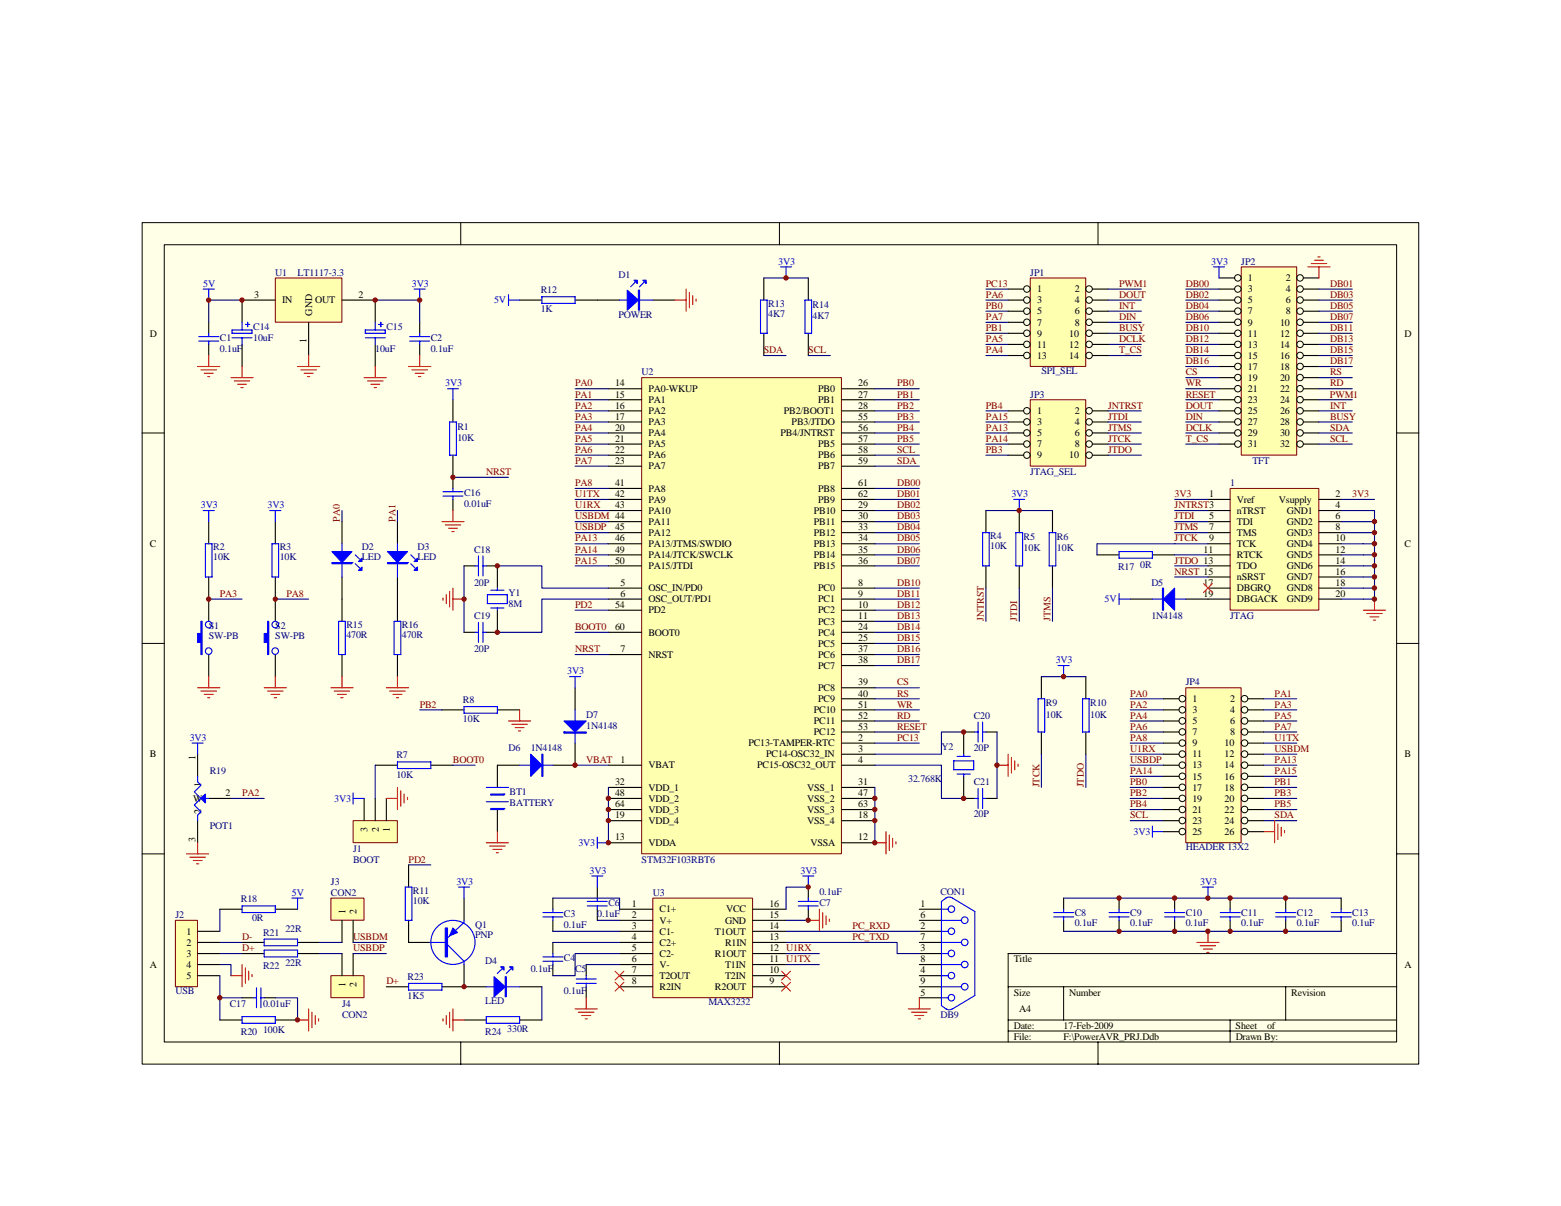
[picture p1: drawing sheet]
<svg xmlns="http://www.w3.org/2000/svg" width="279mm" height="216mm" viewBox="0 0 279 216" stroke-linecap="round" stroke-linejoin="round" font-family="sans-serif">
<defs><g id="words">
<g font-size="1.8" fill="#00f">
<text x="139.3" y="47.4">3V3</text>
<text x="216.8" y="47.4">3V3</text>
<text x="36.4" y="51.3">5V</text>
<text x="73.7" y="51.3">3V3</text>
<text x="88.4" y="54.3">5V</text>
<text x="79.7" y="69.2">3V3</text>
<text x="181" y="89">3V3</text>
<text x="36" y="91">3V3</text>
<text x="47.9" y="91">3V3</text>
<text x="197.7" y="107.8">5V</text>
<text x="189" y="118.7">3V3</text>
<text x="101.5" y="120.7">3V3</text>
<text x="34" y="132.6">3V3</text>
<text x="59.8" y="143.5">3V3</text>
<text x="202.9" y="149.5">3V3</text>
<text x="103.5" y="151.4">3V3</text>
<text x="52.3" y="160.4">5V</text>
<text x="81.7" y="158.4">3V3</text>
<text x="105.5" y="156.4">3V3</text>
<text x="143.3" y="156.4">3V3</text>
<text x="214.8" y="158.4">3V3</text>
</g>
<g font-size="1.8" fill="#000080">
<text x="222.2" y="47.4">JP2</text>
<text x="49.3" y="49.3">U1</text>
<text x="53.3" y="49.3">LT1117-3.3</text>
<text x="96.8" y="52.5">R12</text>
<text x="110.7" y="49.7">D1</text>
<text x="184.4" y="49.3">JP1</text>
<text x="45.3" y="59.1">C14</text>
<text x="69.2" y="59.1">C15</text>
<text x="96.8" y="55.9">1K</text>
<text x="110.7" y="56.9">POWER</text>
<text x="137.5" y="54.9">R13</text>
<text x="137.5" y="56.7">4K7</text>
<text x="145.5" y="55.1">R14</text>
<text x="145.5" y="57.1">4K7</text>
<text x="39.3" y="61">C1</text>
<text x="39.3" y="63">0.1uF</text>
<text x="45.3" y="61">10uF</text>
<text x="67.2" y="63">10uF</text>
<text x="77.1" y="61">C2</text>
<text x="77.1" y="63">0.1uF</text>
<text x="114.9" y="67.2">U2</text>
<text x="184.4" y="71.2">JP3</text>
<text x="186.4" y="67">SPI_SEL</text>
<text x="81.9" y="76.9">R1</text>
<text x="81.9" y="78.9">10K</text>
<text x="224.2" y="83.1">TFT</text>
<text x="83.1" y="88.8">C16</text>
<text x="184.4" y="85">JTAG_SEL</text>
<text x="220.2" y="87">1</text>
<text x="83.1" y="90.8">0.01uF</text>
<text x="38.2" y="98.5">R2</text>
<text x="38.2" y="100.3">10K</text>
<text x="50.1" y="98.5">R3</text>
<text x="50.1" y="100.3">10K</text>
<text x="64.8" y="98.5">D2</text>
<text x="64.8" y="100.3">LED</text>
<text x="74.7" y="98.5">D3</text>
<text x="74.7" y="100.3">LED</text>
<text x="84.9" y="98.9">C18</text>
<text x="177.2" y="96.5">R4</text>
<text x="177.2" y="98.3">10K</text>
<text x="183.2" y="96.7">R5</text>
<text x="183.2" y="98.7">10K</text>
<text x="189.2" y="96.7">R6</text>
<text x="189.2" y="98.7">10K</text>
<text x="204.1" y="101.7">0R</text>
<text x="84.9" y="104.9">20P</text>
<text x="91" y="106.6">Y1</text>
<text x="200.1" y="102.1">R17</text>
<text x="206.1" y="104.9">D5</text>
<text x="37.4" y="112.6">S1</text>
<text x="49.3" y="112.6">S2</text>
<text x="62" y="112.4">R15</text>
<text x="71.9" y="112.4">R16</text>
<text x="84.9" y="110.8">C19</text>
<text x="91" y="108.6">8M</text>
<text x="206.1" y="110.8">1N4148</text>
<text x="220.2" y="110.8">JTAG</text>
<text x="37.4" y="114.4">SW-PB</text>
<text x="49.3" y="114.4">SW-PB</text>
<text x="62" y="114.2">470R</text>
<text x="71.9" y="114.2">470R</text>
<text x="84.9" y="116.8">20P</text>
<text x="82.9" y="125.9">R8</text>
<text x="212.2" y="122.7">JP4</text>
<text x="82.9" y="129.2">10K</text>
<text x="104.9" y="128.5">D7</text>
<text x="104.9" y="130.4">1N4148</text>
<text x="174.3" y="128.7">C20</text>
<text x="187.2" y="126.5">R9</text>
<text x="187.2" y="128.5">10K</text>
<text x="195.1" y="126.5">R10</text>
<text x="195.1" y="128.5">10K</text>
<text x="71" y="135.8">R7</text>
<text x="91" y="134.4">D6</text>
<text x="95" y="134.4">1N4148</text>
<text x="168.5" y="134.2">Y2</text>
<text x="174.3" y="134.4">20P</text>
<text x="37.5" y="138.6">R19</text>
<text x="71" y="139.4">10K</text>
<text x="91.2" y="142.3">BT1</text>
<text x="162.6" y="140">32.768K</text>
<text x="174.3" y="140.5">C21</text>
<text x="37.5" y="148.5">POT1</text>
<text x="91.2" y="144.3">BATTERY</text>
<text x="174.3" y="146.3">20P</text>
<text x="63.2" y="152.4">J1</text>
<text x="63.2" y="154.4">BOOT</text>
<text x="114.9" y="154.4">STM32F103RBT6</text>
<text x="212.2" y="152.3">HEADER 13X2</text>
<text x="43.1" y="161.6">R18</text>
<text x="59.2" y="158.4">J3</text>
<text x="59.2" y="160.4">CON2</text>
<text x="73.9" y="160">R11</text>
<text x="73.9" y="161.8">10K</text>
<text x="116.8" y="160.4">U3</text>
<text x="146.7" y="160.2">0.1uF</text>
<text x="168.3" y="160.2">CON1</text>
<text x="31.4" y="164.3">J2</text>
<text x="45.1" y="164.9">0R</text>
<text x="47.1" y="167.5">R21</text>
<text x="51.1" y="166.9">22R</text>
<text x="85" y="166.1">Q1</text>
<text x="85" y="167.9">PNP</text>
<text x="100.9" y="164.1">C3</text>
<text x="100.9" y="166.1">0.1uF</text>
<text x="106.9" y="164.1">0.1uF</text>
<text x="108.9" y="162.2">C6</text>
<text x="146.7" y="162.2">C7</text>
<text x="192.4" y="163.9">C8</text>
<text x="192.4" y="165.7">0.1uF</text>
<text x="202.3" y="163.9">C9</text>
<text x="202.3" y="165.7">0.1uF</text>
<text x="212.2" y="163.9">C10</text>
<text x="212.2" y="165.7">0.1uF</text>
<text x="222.2" y="163.9">C11</text>
<text x="222.2" y="165.7">0.1uF</text>
<text x="232.1" y="163.9">C12</text>
<text x="232.1" y="165.7">0.1uF</text>
<text x="242" y="163.9">C13</text>
<text x="242" y="165.7">0.1uF</text>
<text x="47.1" y="173.5">R22</text>
<text x="51.1" y="172.9">22R</text>
<text x="86.8" y="172.7">D4</text>
<text x="100.9" y="172.1">C4</text>
<text x="31.4" y="178">USB</text>
<text x="72.9" y="175.4">R23</text>
<text x="72.9" y="178.8">1K5</text>
<text x="86.8" y="179.8">LED</text>
<text x="95" y="174.1">0.1uF</text>
<text x="100.9" y="178">0.1uF</text>
<text x="102.9" y="174.1">C5</text>
<text x="41.1" y="180.2">C17</text>
<text x="43.1" y="185.4">R20</text>
<text x="47.1" y="185">100K</text>
<text x="47.1" y="180.2">0.01uF</text>
<text x="61.2" y="180.2">J4</text>
<text x="61.2" y="182.2">CON2</text>
<text x="86.8" y="185.4">R24</text>
<text x="90.8" y="184.8">330R</text>
<text x="126.8" y="180">MAX3232</text>
<text x="168.3" y="182.2">DB9</text>
</g>
<g font-size="1.8">
<text x="45.5" y="53.3">3</text>
<text x="64.2" y="53.3">2</text>
<text x="185.6" y="52.3">1</text>
<text x="192.4" y="52.3">2</text>
<text x="223.4" y="50.3">1</text>
<text x="223.4" y="52.3">3</text>
<text x="230.1" y="50.3">2</text>
<text x="230.1" y="52.3">4</text>
<text x="50.5" y="54.3">IN</text>
<text x="55.9" y="56.5" transform="rotate(-90 55.9 56.5)">GND</text>
<text x="56.4" y="54.3">OUT</text>
<text x="185.6" y="54.3">3</text>
<text x="185.6" y="56.3">5</text>
<text x="185.6" y="58.3">7</text>
<text x="192.4" y="54.3">4</text>
<text x="192.4" y="56.3">6</text>
<text x="192.4" y="58.3">8</text>
<text x="223.4" y="54.3">5</text>
<text x="223.4" y="56.3">7</text>
<text x="223.4" y="58.3">9</text>
<text x="229.1" y="58.3">10</text>
<text x="230.1" y="54.3">6</text>
<text x="230.1" y="56.3">8</text>
<text x="26.8" y="60.3">D</text>
<text x="54.9" y="61.5" transform="rotate(-90 54.9 61.5)">1</text>
<text x="185.6" y="60.3">9</text>
<text x="185.6" y="62.2">11</text>
<text x="185.6" y="64.2">13</text>
<text x="191.4" y="60.3">10</text>
<text x="191.4" y="62.2">12</text>
<text x="191.4" y="64.2">14</text>
<text x="223.4" y="60.3">11</text>
<text x="223.4" y="62.2">13</text>
<text x="223.4" y="64.2">15</text>
<text x="229.1" y="60.3">12</text>
<text x="229.1" y="62.2">14</text>
<text x="229.1" y="64.2">16</text>
<text x="251.4" y="60.3">D</text>
<text x="110.1" y="69.2">14</text>
<text x="110.1" y="71.2">15</text>
<text x="116.1" y="70.2">PA0-WKUP</text>
<text x="146.5" y="70.2">PB0</text>
<text x="153.6" y="69.2">26</text>
<text x="153.6" y="71.2">27</text>
<text x="223.4" y="66.2">17</text>
<text x="223.4" y="68.2">19</text>
<text x="223.4" y="70.2">21</text>
<text x="229.1" y="66.2">18</text>
<text x="229.1" y="68.2">20</text>
<text x="229.1" y="70.2">22</text>
<text x="110.1" y="73.1">16</text>
<text x="110.1" y="75.1">17</text>
<text x="110.1" y="77.1">20</text>
<text x="116.1" y="72.1">PA1</text>
<text x="116.1" y="74.1">PA2</text>
<text x="116.1" y="76.1">PA3</text>
<text x="140.3" y="74.1">PB2/BOOT1</text>
<text x="141.7" y="76.1">PB3/JTDO</text>
<text x="146.5" y="72.1">PB1</text>
<text x="153.6" y="73.1">28</text>
<text x="153.6" y="75.1">55</text>
<text x="153.6" y="77.1">56</text>
<text x="185.6" y="74.1">1</text>
<text x="185.6" y="76.1">3</text>
<text x="192.4" y="74.1">2</text>
<text x="192.4" y="76.1">4</text>
<text x="223.4" y="72.1">23</text>
<text x="223.4" y="74.1">25</text>
<text x="223.4" y="76.1">27</text>
<text x="229.1" y="72.1">24</text>
<text x="229.1" y="74.1">26</text>
<text x="229.1" y="76.1">28</text>
<text x="110.1" y="79.1">21</text>
<text x="110.1" y="81.1">22</text>
<text x="110.1" y="83.1">23</text>
<text x="116.1" y="78.1">PA4</text>
<text x="116.1" y="80.1">PA5</text>
<text x="116.1" y="82.1">PA6</text>
<text x="139.7" y="78.1">PB4/JNTRST</text>
<text x="146.5" y="80.1">PB5</text>
<text x="146.5" y="82.1">PB6</text>
<text x="153.6" y="79.1">57</text>
<text x="153.6" y="81.1">58</text>
<text x="153.6" y="83.1">59</text>
<text x="185.6" y="78.1">5</text>
<text x="185.6" y="80.1">7</text>
<text x="185.6" y="82.1">9</text>
<text x="191.4" y="82.1">10</text>
<text x="192.4" y="78.1">6</text>
<text x="192.4" y="80.1">8</text>
<text x="223.4" y="78.1">29</text>
<text x="223.4" y="80.1">31</text>
<text x="229.1" y="78.1">30</text>
<text x="229.1" y="80.1">32</text>
<text x="110.1" y="87">41</text>
<text x="110.1" y="89">42</text>
<text x="116.1" y="84">PA7</text>
<text x="116.1" y="88">PA8</text>
<text x="116.1" y="90">PA9</text>
<text x="146.5" y="84">PB7</text>
<text x="146.5" y="88">PB8</text>
<text x="146.5" y="90">PB9</text>
<text x="153.6" y="87">61</text>
<text x="153.6" y="89">62</text>
<text x="216.4" y="89">1</text>
<text x="221.4" y="90">Vref</text>
<text x="228.9" y="90">Vsupply</text>
<text x="239.1" y="89">2</text>
<text x="110.1" y="91">43</text>
<text x="110.1" y="95">45</text>
<text x="116.1" y="92">PA10</text>
<text x="116.1" y="94">PA11</text>
<text x="116.1" y="95.9">PA12</text>
<text x="145.7" y="92">PB10</text>
<text x="145.7" y="94">PB11</text>
<text x="145.7" y="95.9">PB12</text>
<text x="153.6" y="91">29</text>
<text x="153.6" y="93">30</text>
<text x="153.6" y="95">33</text>
<text x="216.4" y="93">5</text>
<text x="216.4" y="95">7</text>
<text x="221.4" y="92">nTRST</text>
<text x="221.4" y="94">TDI</text>
<text x="221.4" y="95.9">TMS</text>
<text x="230.3" y="92">GND1</text>
<text x="230.3" y="94">GND2</text>
<text x="230.3" y="95.9">GND3</text>
<text x="239.1" y="91">4</text>
<text x="239.1" y="93">6</text>
<text x="239.1" y="95">8</text>
<text x="26.8" y="97.9">C</text>
<text x="110.1" y="96.9">46</text>
<text x="110.1" y="98.9">49</text>
<text x="110.1" y="100.9">50</text>
<text x="116.1" y="97.9">PA13/JTMS/SWDIO</text>
<text x="116.1" y="99.9">PA14/JTCK/SWCLK</text>
<text x="116.1" y="101.9">PA15/JTDI</text>
<text x="145.7" y="97.9">PB13</text>
<text x="145.7" y="99.9">PB14</text>
<text x="145.7" y="101.9">PB15</text>
<text x="153.6" y="96.9">34</text>
<text x="153.6" y="98.9">35</text>
<text x="153.6" y="100.9">36</text>
<text x="215.4" y="98.9">11</text>
<text x="216.4" y="96.9">9</text>
<text x="221.4" y="97.9">TCK</text>
<text x="221.4" y="99.9">RTCK</text>
<text x="221.4" y="101.9">TDO</text>
<text x="230.3" y="97.9">GND4</text>
<text x="230.3" y="99.9">GND5</text>
<text x="230.3" y="101.9">GND6</text>
<text x="239.1" y="96.9">10</text>
<text x="239.1" y="98.9">12</text>
<text x="239.1" y="100.9">14</text>
<text x="251.4" y="97.9">C</text>
<text x="111.1" y="104.9">5</text>
<text x="111.1" y="106.8">6</text>
<text x="116.1" y="105.9">OSC_IN/PD0</text>
<text x="116.1" y="107.8">OSC_OUT/PD1</text>
<text x="146.5" y="105.9">PC0</text>
<text x="146.5" y="107.8">PC1</text>
<text x="153.6" y="104.9">8</text>
<text x="153.6" y="106.8">9</text>
<text x="215.4" y="104.9">17</text>
<text x="215.4" y="106.8">19</text>
<text x="221.4" y="103.9">nSRST</text>
<text x="221.4" y="105.9">DBGRQ</text>
<text x="221.4" y="107.8">DBGACK</text>
<text x="230.3" y="103.9">GND7</text>
<text x="230.3" y="105.9">GND8</text>
<text x="230.3" y="107.8">GND9</text>
<text x="239.1" y="102.9">16</text>
<text x="239.1" y="104.9">18</text>
<text x="239.1" y="106.8">20</text>
<text x="110.1" y="112.8">60</text>
<text x="110.1" y="108.8">54</text>
<text x="116.1" y="113.8">BOOT0</text>
<text x="116.1" y="109.8">PD2</text>
<text x="146.5" y="109.8">PC2</text>
<text x="146.5" y="111.8">PC3</text>
<text x="146.5" y="113.8">PC4</text>
<text x="153.6" y="108.8">10</text>
<text x="153.6" y="110.8">11</text>
<text x="153.6" y="112.8">24</text>
<text x="111.1" y="116.8">7</text>
<text x="116.1" y="117.8">NRST</text>
<text x="146.5" y="115.8">PC5</text>
<text x="146.5" y="117.8">PC6</text>
<text x="146.5" y="119.7">PC7</text>
<text x="153.6" y="114.8">25</text>
<text x="153.6" y="116.8">37</text>
<text x="153.6" y="118.7">38</text>
<text x="146.5" y="123.7">PC8</text>
<text x="146.5" y="125.7">PC9</text>
<text x="153.6" y="122.7">39</text>
<text x="153.6" y="124.7">40</text>
<text x="213.4" y="125.7">1</text>
<text x="220.2" y="125.7">2</text>
<text x="145.7" y="127.7">PC10</text>
<text x="145.7" y="129.6">PC11</text>
<text x="145.7" y="131.6">PC12</text>
<text x="153.6" y="126.7">51</text>
<text x="153.6" y="128.7">52</text>
<text x="153.6" y="130.6">53</text>
<text x="213.4" y="127.7">3</text>
<text x="213.4" y="129.6">5</text>
<text x="213.4" y="131.6">7</text>
<text x="220.2" y="127.7">4</text>
<text x="220.2" y="129.6">6</text>
<text x="220.2" y="131.6">8</text>
<text x="26.8" y="135.6">B</text>
<text x="35" y="136" transform="rotate(-90 35 136)">1</text>
<text x="111.1" y="136.6">1</text>
<text x="116.1" y="137.6">VBAT</text>
<text x="133.9" y="133.6">PC13-TAMPER-RTC</text>
<text x="135.5" y="137.6">PC15-OSC32_OUT</text>
<text x="137.1" y="135.6">PC14-OSC32_IN</text>
<text x="153.6" y="132.6">2</text>
<text x="153.6" y="134.6">3</text>
<text x="153.6" y="136.6">4</text>
<text x="213.4" y="133.6">9</text>
<text x="213.4" y="135.6">11</text>
<text x="213.4" y="137.6">13</text>
<text x="219.2" y="133.6">10</text>
<text x="219.2" y="135.6">12</text>
<text x="219.2" y="137.6">14</text>
<text x="251.4" y="135.6">B</text>
<text x="34.6" y="143.5">W</text>
<text x="36" y="141" transform="rotate(-90 36 141)">1</text>
<text x="40.3" y="142.5">2</text>
<text x="110.1" y="140.5">32</text>
<text x="110.1" y="142.5">48</text>
<text x="116.1" y="141.5">VDD_1</text>
<text x="116.1" y="143.5">VDD_2</text>
<text x="144.5" y="141.5">VSS_1</text>
<text x="144.5" y="143.5">VSS_2</text>
<text x="153.6" y="140.5">31</text>
<text x="153.6" y="142.5">47</text>
<text x="213.4" y="139.6">15</text>
<text x="213.4" y="141.5">17</text>
<text x="213.4" y="143.5">19</text>
<text x="219.2" y="139.6">16</text>
<text x="219.2" y="141.5">18</text>
<text x="219.2" y="143.5">20</text>
<text x="36" y="145.7" transform="rotate(-90 36 145.7)">2</text>
<text x="65.8" y="148.9" transform="rotate(-90 65.8 148.9)">3</text>
<text x="67.8" y="148.9" transform="rotate(-90 67.8 148.9)">2</text>
<text x="69.8" y="148.9" transform="rotate(-90 69.8 148.9)">1</text>
<text x="110.1" y="144.5">64</text>
<text x="110.1" y="146.5">19</text>
<text x="116.1" y="145.5">VDD_3</text>
<text x="116.1" y="147.5">VDD_4</text>
<text x="144.5" y="145.5">VSS_3</text>
<text x="144.5" y="147.5">VSS_4</text>
<text x="153.6" y="144.5">63</text>
<text x="153.6" y="146.5">18</text>
<text x="213.4" y="145.5">21</text>
<text x="213.4" y="147.5">23</text>
<text x="213.4" y="149.5">25</text>
<text x="219.2" y="145.5">22</text>
<text x="219.2" y="147.5">24</text>
<text x="219.2" y="149.5">26</text>
<text x="35" y="150.7" transform="rotate(-90 35 150.7)">3</text>
<text x="110.1" y="150.5">13</text>
<text x="116.1" y="151.4">VDDA</text>
<text x="145.1" y="151.4">VSSA</text>
<text x="153.6" y="150.5">12</text>
<text x="33.4" y="167.3">1</text>
<text x="61.8" y="163.6" transform="rotate(-90 61.8 163.6)">1</text>
<text x="63.8" y="163.6" transform="rotate(-90 63.8 163.6)">2</text>
<text x="113.1" y="162.3">1</text>
<text x="113.1" y="164.3">2</text>
<text x="113.1" y="166.3">3</text>
<text x="118" y="163.3">C1+</text>
<text x="118" y="165.3">V+</text>
<text x="118" y="167.3">C1-</text>
<text x="128" y="167.3">T1OUT</text>
<text x="129.8" y="165.3">GND</text>
<text x="130" y="163.3">VCC</text>
<text x="137.7" y="164.3">15</text>
<text x="137.7" y="162.3">16</text>
<text x="137.7" y="166.3">14</text>
<text x="164.7" y="162.3">1</text>
<text x="164.7" y="164.3">6</text>
<text x="164.7" y="166.3">2</text>
<text x="26.8" y="173.2">A</text>
<text x="33.4" y="169.3">2</text>
<text x="33.4" y="171.3">3</text>
<text x="33.4" y="173.2">4</text>
<text x="113.1" y="168.3">4</text>
<text x="113.1" y="170.3">5</text>
<text x="113.1" y="172.3">6</text>
<text x="118" y="169.3">C2+</text>
<text x="118" y="171.3">C2-</text>
<text x="118" y="173.2">V-</text>
<text x="128" y="171.3">R1OUT</text>
<text x="129.8" y="173.2">T1IN</text>
<text x="129.8" y="169.3">R1IN</text>
<text x="137.7" y="172.3">11 U1TX</text>
<text x="137.7" y="168.3">13</text>
<text x="137.7" y="170.3">12 U1RX</text>
<text x="164.7" y="168.3">7</text>
<text x="164.7" y="170.3">3</text>
<text x="164.7" y="172.3">8</text>
<text x="181.4" y="172.3">Title</text>
<text x="251.4" y="173.2">A</text>
<text x="33.4" y="175.2">5</text>
<text x="61.8" y="176.7" transform="rotate(-90 61.8 176.7)">1</text>
<text x="63.8" y="176.7" transform="rotate(-90 63.8 176.7)">2</text>
<text x="113.1" y="174.2">7</text>
<text x="113.1" y="176.2">8</text>
<text x="118" y="175.2">T2OUT</text>
<text x="118" y="177.2">R2IN</text>
<text x="128" y="177.2">R2OUT</text>
<text x="129.8" y="175.2">T2IN</text>
<text x="137.7" y="174.2">10</text>
<text x="137.7" y="176.2">9</text>
<text x="164.7" y="174.2">4</text>
<text x="164.7" y="176.2">9</text>
<text x="164.7" y="178.2">5</text>
<text x="181.4" y="178.2">Size</text>
<text x="191.4" y="178.2">Number</text>
<text x="231.1" y="178.2">Revision</text>
<text x="181.4" y="184.2">Date:</text>
<text x="182.4" y="181.2">A4</text>
<text x="190.4" y="184.2">17-Feb-2009</text>
<text x="221.2" y="184.2">Sheet</text>
<text x="226.8" y="184.2">of</text>
<text x="181.4" y="186.1">File:</text>
<text x="190.4" y="186.1">F:\PowerAVR_PRJ.Ddb</text>
<text x="221.2" y="186.1">Drawn By:</text>
</g>
<g font-size="1.8" fill="#800000">
<text x="176.5" y="51.3">PC13</text>
<text x="176.5" y="53.3">PA6</text>
<text x="200.3" y="51.3">PWM1</text>
<text x="200.3" y="53.3">DOUT</text>
<text x="212.2" y="51.3">DB00</text>
<text x="212.2" y="53.3">DB02</text>
<text x="238.1" y="51.3">DB01</text>
<text x="238.1" y="53.3">DB03</text>
<text x="176.5" y="55.3">PB0</text>
<text x="176.5" y="57.3">PA7</text>
<text x="176.5" y="59.3">PB1</text>
<text x="200.3" y="55.3">INT</text>
<text x="200.3" y="57.3">DIN</text>
<text x="200.3" y="59.3">BUSY</text>
<text x="212.2" y="55.3">DB04</text>
<text x="212.2" y="57.3">DB06</text>
<text x="212.2" y="59.3">DB10</text>
<text x="238.1" y="55.3">DB05</text>
<text x="238.1" y="57.3">DB07</text>
<text x="238.1" y="59.3">DB11</text>
<text x="136.7" y="63.2">SDA</text>
<text x="144.7" y="63.2">SCL</text>
<text x="176.5" y="61.2">PA5</text>
<text x="176.5" y="63.2">PA4</text>
<text x="200.3" y="61.2">DCLK</text>
<text x="200.3" y="63.2">T_CS</text>
<text x="212.2" y="61.2">DB12</text>
<text x="212.2" y="63.2">DB14</text>
<text x="212.2" y="65.2">DB16</text>
<text x="238.1" y="61.2">DB13</text>
<text x="238.1" y="63.2">DB15</text>
<text x="238.1" y="65.2">DB17</text>
<text x="102.9" y="69.2">PA0</text>
<text x="102.9" y="71.2">PA1</text>
<text x="160.6" y="69.2">PB0</text>
<text x="160.6" y="71.2">PB1</text>
<text x="212.2" y="67.2">CS</text>
<text x="212.2" y="69.2">WR</text>
<text x="212.2" y="71.2">RESET</text>
<text x="238.1" y="71.2">PWM1</text>
<text x="238.1" y="67.2">RS</text>
<text x="238.1" y="69.2">RD</text>
<text x="102.9" y="73.1">PA2</text>
<text x="102.9" y="75.1">PA3</text>
<text x="102.9" y="77.1">PA4</text>
<text x="160.6" y="77.1">PB4</text>
<text x="160.6" y="75.1">PB3</text>
<text x="160.6" y="73.1">PB2</text>
<text x="176.5" y="73.1">PB4</text>
<text x="176.5" y="77.1">PA13</text>
<text x="176.5" y="75.1">PA15</text>
<text x="198.3" y="73.1">JNTRST</text>
<text x="198.3" y="75.1">JTDI</text>
<text x="198.3" y="77.1">JTMS</text>
<text x="212.2" y="73.1">DOUT</text>
<text x="212.2" y="75.1">DIN</text>
<text x="212.2" y="77.1">DCLK</text>
<text x="238.1" y="73.1">INT</text>
<text x="238.1" y="75.1">BUSY</text>
<text x="238.1" y="77.1">SDA</text>
<text x="102.9" y="79.1">PA5</text>
<text x="102.9" y="81.1">PA6</text>
<text x="102.9" y="83.1">PA7</text>
<text x="160.6" y="79.1">PB5</text>
<text x="160.6" y="81.1">SCL</text>
<text x="160.6" y="83.1">SDA</text>
<text x="176.5" y="79.1">PA14</text>
<text x="176.5" y="81.1">PB3</text>
<text x="198.3" y="79.1">JTCK</text>
<text x="198.3" y="81.1">JTDO</text>
<text x="212.2" y="79.1">T_CS</text>
<text x="238.1" y="79.1">SCL</text>
<text x="87" y="85">NRST</text>
<text x="102.9" y="87">PA8</text>
<text x="102.9" y="89">U1TX</text>
<text x="160.6" y="87">DB00</text>
<text x="160.6" y="89">DB01</text>
<text x="210.2" y="89">3V3</text>
<text x="242" y="89">3V3</text>
<text x="60.9" y="93.4" transform="rotate(-90 60.9 93.4)">PA0</text>
<text x="70.8" y="93.4" transform="rotate(-90 70.8 93.4)">PA1</text>
<text x="102.9" y="91">U1RX</text>
<text x="102.9" y="93">USBDM 44</text>
<text x="102.9" y="95">USBDP</text>
<text x="160.6" y="91">DB02</text>
<text x="160.6" y="93">DB03</text>
<text x="160.6" y="95">DB04</text>
<text x="210.2" y="91">JNTRST3</text>
<text x="210.2" y="93">JTDI</text>
<text x="210.2" y="95">JTMS</text>
<text x="102.9" y="96.9">PA13</text>
<text x="102.9" y="98.9">PA14</text>
<text x="102.9" y="100.9">PA15</text>
<text x="160.6" y="96.9">DB05</text>
<text x="160.6" y="98.9">DB06</text>
<text x="160.6" y="100.9">DB07</text>
<text x="210.2" y="96.9">JTCK</text>
<text x="210.2" y="100.9">JTDO 13</text>
<text x="39.3" y="106.8">PA3</text>
<text x="51.3" y="106.8">PA8</text>
<text x="160.6" y="104.9">DB10</text>
<text x="160.6" y="106.8">DB11</text>
<text x="210.2" y="102.9">NRST 15</text>
<text x="102.9" y="112.8">BOOT0</text>
<text x="102.9" y="108.8">PD2</text>
<text x="160.6" y="108.8">DB12</text>
<text x="160.6" y="110.8">DB13</text>
<text x="160.6" y="112.8">DB14</text>
<text x="176.1" y="111.2" transform="rotate(-90 176.1 111.2)">JNTRST</text>
<text x="182.1" y="111.2" transform="rotate(-90 182.1 111.2)">JTDI</text>
<text x="188" y="111.2" transform="rotate(-90 188 111.2)">JTMS</text>
<text x="102.9" y="116.8">NRST</text>
<text x="160.6" y="114.8">DB15</text>
<text x="160.6" y="116.8">DB16</text>
<text x="160.6" y="118.7">DB17</text>
<text x="160.6" y="122.7">CS</text>
<text x="160.6" y="124.7">RS</text>
<text x="202.3" y="124.7">PA0</text>
<text x="228.1" y="124.7">PA1</text>
<text x="75.1" y="126.7">PB2</text>
<text x="160.6" y="126.7">WR</text>
<text x="160.6" y="128.7">RD</text>
<text x="160.6" y="130.6">RESET</text>
<text x="202.3" y="126.7">PA2</text>
<text x="202.3" y="128.7">PA4</text>
<text x="202.3" y="130.6">PA6</text>
<text x="228.1" y="126.7">PA3</text>
<text x="228.1" y="128.7">PA5</text>
<text x="228.1" y="130.6">PA7</text>
<text x="81.1" y="136.6">BOOT0</text>
<text x="104.9" y="136.6">VBAT</text>
<text x="160.6" y="132.6">PC13</text>
<text x="202.3" y="132.6">PA8</text>
<text x="202.3" y="134.6">U1RX</text>
<text x="202.3" y="136.6">USBDP</text>
<text x="228.1" y="132.6">U1TX</text>
<text x="228.1" y="136.6">PA13</text>
<text x="228.1" y="134.6">USBDM</text>
<text x="43.3" y="142.5">PA2</text>
<text x="186" y="141" transform="rotate(-90 186 141)">JTCK</text>
<text x="194" y="141" transform="rotate(-90 194 141)">JTDO</text>
<text x="202.3" y="138.6">PA14</text>
<text x="202.3" y="140.5">PB0</text>
<text x="202.3" y="142.5">PB2</text>
<text x="228.1" y="140.5">PB1</text>
<text x="228.1" y="142.5">PB3</text>
<text x="228.1" y="138.6">PA15</text>
<text x="202.3" y="144.5">PB4</text>
<text x="202.3" y="146.5">SCL</text>
<text x="228.1" y="144.5">PB5</text>
<text x="228.1" y="146.5">SDA</text>
<text x="73.1" y="154.4">PD2</text>
<text x="152.6" y="166.3">PC_RXD</text>
<text x="43.3" y="168.3">D-</text>
<text x="43.3" y="170.3">D+</text>
<text x="63.2" y="168.3">USBDM</text>
<text x="63.2" y="170.3">USBDP</text>
<text x="152.6" y="168.3">PC_TXD</text>
<text x="69.2" y="176.2">D+</text>
</g>
</g></defs>
<path d="M25.4 39.9h228.5v150.6h-228.5z" fill="#ffffe8"/>
<g fill="none" stroke="#000" stroke-width=".18">
<path d="M25.4 39.9h228.5v150.6h-228.5zM82.5 39.9v3.9M139.5 39.9v3.9M196.5 39.9v3.9M29.4 43.8h220.6v142.7h-220.6zM25.4 77.5h4M250 77.5h4M25.4 115.2h4M250 115.2h4M25.4 152.9h4M250 152.9h4M180.4 176.7h69.6"/>
<path d="M190.4 176.7v5.9M230.1 176.7v5.9M250 170.7h-69.6v15.9M82.5 186.6v3.9M139.5 186.6v3.9M180.4 182.6h69.6M180.4 184.6h69.6M196.5 186.6v3.9M220.2 182.6v4"/>
</g>
<path d="M114.9 67.6h35.7v85.2h-35.7z" fill="#ffffb0"/>
<path d="M114.9 67.6h35.7v85.2h-35.7z" fill="none" stroke="#800000" stroke-width=".18"/>
<g fill="none" stroke="#000" stroke-width=".2">
<path d="M108.9 69.6h6M108.9 71.6h6M108.9 73.6h6M108.9 75.5h6M108.9 77.5h6M108.9 79.5h6M150.6 69.6h6M150.6 71.6h6M150.6 73.6h6M150.6 75.5h6M150.6 77.5h6M150.6 79.5h6"/>
<path d="M108.9 81.5h6M108.9 83.5h6M108.9 87.4h6M108.9 89.4h6M108.9 91.4h6M108.9 93.4h6M108.9 95.4h6M108.9 97.3h6M108.9 99.3h6M150.6 81.5h6M150.6 83.5h6M150.6 87.4h6"/>
<path d="M150.6 89.4h6M150.6 91.4h6M150.6 93.4h6M150.6 95.4h6M150.6 97.3h6M150.6 99.3h6M108.9 113.2h6M108.9 117.2h6M108.9 105.3h6M108.9 107.3h6M108.9 101.3h6M108.9 109.2h6"/>
<path d="M150.6 113.2h6M150.6 117.2h6M150.6 105.3h6M150.6 107.3h6M150.6 101.3h6M150.6 109.2h6M150.6 111.2h6M150.6 115.2h6M150.6 119.1h6M93 137h-4v4M102.9 133v4h-3.9M102.9 123.1v4"/>
<path d="M108.9 137h6M150.6 123.1h6M150.6 125.1h6M150.6 127.1h6M150.6 129.1h6M150.6 131h6M150.6 133h6M150.6 135h6M150.6 137h6M89 144.9v4M108.9 141h6M108.9 142.9h6"/>
<path d="M108.9 144.9h6M108.9 146.9h6M108.9 150.9h6M150.6 141h6M150.6 142.9h6M150.6 144.9h6M150.6 146.9h6M150.6 150.9h6"/>
</g>
<path d="M93 137h6M101.9 121.1h2M102.9 121.1v2M102.9 127.1v5.9M87 143.5h4M87 141h4" fill="none" stroke="#00f" stroke-width=".2"/>
<g fill="#00f" stroke="#00f" stroke-width=".2">
<path d="M95 135l2 2-2 2z"/>
<path d="M100.9 129.1h4l-2 1.9z"/>
<path d="M87.8 142.2h2.4v.1h-2.4z" fill-rule="evenodd"/>
<path d="M87.8 144.7h2.4v.2h-2.4z" fill-rule="evenodd"/>
<path d="M97 135h.2v4h-.2z" fill-rule="evenodd"/>
<path d="M100.9 131v.3h4v-.3z" fill-rule="evenodd"/>
</g>
<path d="M102.9 137h6" fill="none" stroke="#000080" stroke-width=".2"/>
<path d="M87 150.9h4M87.6 151.5h2.8M88.2 152.1h1.6M88.8 152.7h.4M89 148.9v2" fill="none" stroke="#f00" stroke-width=".2"/>
<path d="M63.2 146.9h7.9v4h-7.9z" fill="#ffffb0"/>
<path d="M63.2 146.9h7.9v4h-7.9z" fill="none" stroke="#800000" stroke-width=".18"/>
<path d="M81.1 71.6v3.9M81.1 81.5v5.9M81.1 89.4v2M67.2 137h3.9M77.1 137h4M65.2 142.9v4M67.2 142.9v4M69.2 142.9v4" fill="none" stroke="#000" stroke-width=".2"/>
<path d="M80.1 69.6h2M80.5 75.5h1.2v6h-1.2zM81.1 69.6v2M79.3 88.8h3.6M79.3 88h3.6M81.1 87.4v.6M81.1 88.8v.6M71.1 136.4h6v1.2h-6zM63.2 141.9v2M63.2 142.9h2M106.9 149.9v2M106.9 150.9h2" fill="none" stroke="#00f" stroke-width=".2"/>
<g fill="none" stroke="#000080" stroke-width=".2">
<path d="M102.9 69.6h6M102.9 71.6h6M102.9 73.6h6M102.9 75.5h6M102.9 77.5h6M102.9 79.5h6M81.1 85.4h9.9M102.9 81.5h6M102.9 83.5h6M102.9 87.4h6M102.9 89.4h6M102.9 91.4h6"/>
<path d="M102.9 93.4h6M102.9 95.4h6M102.9 97.3h6M102.9 99.3h6M102.9 117.2h6M102.9 113.2h6M102.9 101.3h6M67.2 137v5.9M81.1 137h3.9M108.9 141v9.9M156.6 141v9.9"/>
</g>
<g fill="none" stroke="#f00" stroke-width=".2">
<path d="M79.1 93.4h4M79.7 94h2.8M80.3 94.6h1.6M80.9 95.2h.4M81.1 91.4v2M69.2 142.9h1.9M71.1 141v3.9M71.7 141.6v2.7M72.3 142.2v1.5M72.9 142.7v.5M156.6 150.9h2M158.6 148.9v4"/>
<path d="M159.2 149.5v2.8M159.8 150.1v1.6M160.4 150.7v.4"/>
</g>
<path d="M222.2 47.8h9.9v33.7h-9.9z" fill="#ffffb0"/>
<path d="M222.2 47.8h9.9v33.7h-9.9z" fill="none" stroke="#800000" stroke-width=".18"/>
<g fill="none" stroke="#000" stroke-width=".18">
<circle cx="221.6" cy="51.7" r=".58"/>
<circle cx="221.6" cy="59.7" r=".58"/>
<circle cx="221.6" cy="57.7" r=".58"/>
<circle cx="221.6" cy="55.7" r=".58"/>
<circle cx="221.6" cy="49.8" r=".58"/>
<circle cx="221.6" cy="53.7" r=".58"/>
<circle cx="232.7" cy="51.7" r=".58"/>
<circle cx="232.7" cy="59.7" r=".58"/>
<circle cx="232.7" cy="49.8" r=".58"/>
<circle cx="232.7" cy="57.7" r=".58"/>
<circle cx="232.7" cy="55.7" r=".58"/>
<circle cx="232.7" cy="53.7" r=".58"/>
<circle cx="221.6" cy="71.6" r=".58"/>
<circle cx="221.6" cy="77.5" r=".58"/>
<circle cx="221.6" cy="79.5" r=".58"/>
<circle cx="221.6" cy="67.6" r=".58"/>
<circle cx="221.6" cy="75.5" r=".58"/>
<circle cx="221.6" cy="65.6" r=".58"/>
<circle cx="221.6" cy="73.5" r=".58"/>
<circle cx="221.6" cy="63.6" r=".58"/>
<circle cx="221.6" cy="69.6" r=".58"/>
<circle cx="221.6" cy="61.6" r=".58"/>
<circle cx="232.7" cy="77.5" r=".58"/>
<circle cx="232.7" cy="71.6" r=".58"/>
<circle cx="232.7" cy="79.5" r=".58"/>
<circle cx="232.7" cy="67.6" r=".58"/>
<circle cx="232.7" cy="75.5" r=".58"/>
<circle cx="232.7" cy="65.6" r=".58"/>
<circle cx="232.7" cy="73.5" r=".58"/>
<circle cx="232.7" cy="61.6" r=".58"/>
<circle cx="232.7" cy="63.6" r=".58"/>
<circle cx="232.7" cy="69.6" r=".58"/>
</g>
<g fill="none" stroke="#000" stroke-width=".2">
<path d="M218.2 49.8h2.8M218.2 51.8h2.8M218.2 53.7h2.8M218.2 55.7h2.8M218.2 57.7h2.8M218.2 59.7h2.8M233.3 49.8h2.8M233.3 51.8h2.8M233.3 53.7h2.8M233.3 55.7h2.8M233.3 57.7h2.8M233.3 59.7h2.8"/>
<path d="M218.2 61.7h2.8M218.2 63.6h2.8M218.2 65.6h2.8M218.2 67.6h2.8M218.2 69.6h2.8M218.2 71.6h2.8M218.2 73.6h2.8M218.2 75.5h2.8M218.2 77.5h2.8M218.2 79.5h2.8M233.3 61.7h2.8M233.3 63.6h2.8"/>
<path d="M233.3 65.6h2.8M233.3 67.6h2.8M233.3 69.6h2.8M233.3 71.6h2.8M233.3 73.6h2.8M233.3 75.5h2.8M233.3 77.5h2.8M233.3 79.5h2.8"/>
</g>
<g fill="none" stroke="#000080" stroke-width=".2">
<path d="M212.2 51.8h6M212.2 53.7h6M212.2 55.7h6M212.2 57.7h6M212.2 59.7h6M236.1 51.8h5.9M236.1 53.7h5.9M236.1 55.7h5.9M236.1 57.7h5.9M236.1 59.7h5.9M212.2 61.7h6M212.2 63.6h6"/>
<path d="M212.2 65.6h6M212.2 67.6h6M212.2 69.6h6M212.2 71.6h6M212.2 73.6h6M212.2 75.5h6M212.2 77.5h6M212.2 79.5h6M236.1 61.7h5.9M236.1 63.6h5.9M236.1 65.6h5.9M236.1 67.6h5.9"/>
<path d="M236.1 69.6h5.9M236.1 71.6h5.9M236.1 73.6h5.9M236.1 75.5h5.9M236.1 77.5h5.9M236.1 79.5h5.9"/>
</g>
<path d="M217.2 47.8h2M218.2 47.8v2" fill="none" stroke="#00f" stroke-width=".2"/>
<path d="M234.1 47.8h4M234.7 47.2h2.8M235.3 46.6h1.6M235.9 46h.4M236.1 47.8v2" fill="none" stroke="#f00" stroke-width=".2"/>
<path d="M220.2 87.5h15.9v21.7h-15.9z" fill="#ffffb0"/>
<path d="M220.2 87.4h15.9v21.8h-15.9z" fill="none" stroke="#800000" stroke-width=".18"/>
<g fill="none" stroke="#000" stroke-width=".2">
<path d="M196.3 99.3h4M206.3 99.3h3.9M216.2 89.4h4M216.2 91.4h4M216.2 93.4h4M216.2 95.4h4M216.2 97.3h4M216.2 99.3h4M236.1 89.4h4M236.1 91.4h4M236.1 93.4h4M236.1 95.4h4"/>
<path d="M236.1 97.3h4M236.1 99.3h4M83.1 101.3h1.9M83.1 113.2h1.9M87 101.3h2v4M89 109.2v4h-2M216.2 101.3h4M216.2 103.3h4M216.2 105.3h4M216.2 107.3h4M236.1 101.3h4M236.1 103.3h4"/>
<path d="M236.1 105.3h4M236.1 107.3h4M172.5 139v3.9h2M174.5 131h-2v4M176.5 131h2M176.5 142.9h2"/>
</g>
<g fill="none" stroke="#000080" stroke-width=".2">
<path d="M156.6 69.6h7.9M156.6 71.6h7.9M156.6 73.6h7.9M156.6 75.5h7.9M156.6 77.5h7.9M156.6 79.5h7.9M156.6 89.4h7.9M156.6 91.4h7.9M156.6 93.4h7.9M156.6 95.4h7.9M156.6 97.3h7.9M156.6 99.3h7.9"/>
<path d="M156.6 81.5h7.9M156.6 83.5h7.9M156.6 87.4h7.9M210.2 89.4h6M210.2 91.4h6M210.2 93.4h6M210.2 95.4h6M210.2 99.3h6M216.2 97.3h-19.9v2M240.1 89.4h5.9M240.1 91.4h5.9v15.9h-5.9M240.1 93.4h5.9"/>
<path d="M240.1 95.4h5.9M240.1 97.3h5.9M240.1 99.3h5.9M83.1 101.3v11.9M89 101.3h8v4h11.9M102.9 109.2h6M108.9 107.3h-11.9v5.9h-8M156.6 101.3h7.9M156.6 105.3h7.9M156.6 107.3h7.9M156.6 109.2h7.9M156.6 111.2h7.9"/>
<path d="M156.6 113.2h7.9M156.6 115.2h7.9M156.6 117.2h7.9M156.6 119.1h7.9M210.2 101.3h6M210.2 103.3h6M240.1 101.3h5.9M240.1 103.3h5.9M240.1 105.3h5.9M156.6 137h11.9v5.9h4M156.6 123.1h7.9M156.6 125.1h7.9"/>
<path d="M156.6 127.1h7.9M156.6 129.1h7.9M156.6 131h7.9M156.6 133h7.9M172.5 131h-4v4h-11.9M178.5 131v11.9"/>
</g>
<g fill="none" stroke="#f00" stroke-width=".2">
<path d="M79.3 107.1v.4M79.9 106.5v1.6M80.5 105.9v2.7M81.1 105.3v3.9M81.1 107.3h2M244 109.2h4M244.6 109.8h2.8M245.2 110.4h1.6M245.8 111h.4M246 107.3v1.9M178.5 137h1.9M180.4 135v4"/>
<path d="M181 135.6v2.8M181.6 136.2v1.6M182.2 136.8v.4"/>
</g>
<g fill="none" stroke="#00f" stroke-width=".2">
<path d="M85.6 99.5v3.6M86.4 99.5v3.6M200.3 98.7h6v1.2h-6zM85 101.3h.6M85 113.2h.6M85.6 111.4v3.6M86.4 101.3h.6M86.4 111.4v3.6M86.4 113.2h.6M87.2 106.5h3.6v1.6h-3.6zM87.8 105.7h2.4M87.8 108.8h2.4"/>
<path d="M89 105.3v.4M89 108.8v.4M170.7 136.2h3.6v1.6h-3.6zM171.3 138.6h2.4M171.3 135.4h2.4M172.5 135v.4M172.5 138.6v.4M174.5 131h.6M175.1 129.3v3.5M175.9 131h.6M175.9 129.3v3.5M174.5 142.9h.6"/>
<path d="M175.1 141.2v3.5M175.9 141.2v3.5M175.9 142.9h.6"/>
</g>
<g fill="#800000" stroke="#800000" stroke-width=".18">
<circle cx="83.1" cy="107.2" r=".38"/>
<circle cx="178.4" cy="137" r=".39"/>
</g>
<path d="M215.4 104.5l1.6 1.6M217 104.5l-1.6 1.6" fill="none" stroke="#f00" stroke-width=".18"/>
<path d="M116.9 160.8h17.8v17.8h-17.8z" fill="#ffffb0"/>
<path d="M116.8 160.8h17.9v17.8h-17.9z" fill="none" stroke="#800000" stroke-width=".18"/>
<g fill="none" stroke="#000" stroke-width=".2">
<path d="M106.9 158.8v2M144.7 158.8v2M99 160.8v2M99 164.8v1.9M99 168.7v2M99 172.7v2M104.9 172.7v2M104.9 176.7v1.9M106.9 162.8v2M110.9 162.8h5.9M110.9 164.8h5.9M110.9 166.7h5.9"/>
<path d="M110.9 168.7h5.9M110.9 170.7h5.9M110.9 172.7h5.9M110.9 174.7h5.9M110.9 176.7h5.9M134.7 162.8h6M134.7 164.8h6M134.7 166.7h6M134.7 168.7h6M134.7 170.7h6M134.7 172.7h6M134.7 174.7h6"/>
<path d="M134.7 176.7h6M144.7 162.8v2M164.5 162.8h4M164.5 164.8h4M164.5 166.7h4M164.5 168.7h4M164.5 170.7h4M164.5 172.7h4M164.5 174.7h4M164.5 176.7h4M164.5 178.6h4"/>
</g>
<g fill="none" stroke="#00f" stroke-width=".2">
<path d="M105.9 156.8h2M106.9 156.8v2M143.7 156.8h2M144.7 156.8v2M97.2 171.3h3.6M97.2 172.1h3.6M97.2 164.1h3.6M97.2 163.4h3.6M99 162.8v.6M99 164.1v.7M99 170.7v.6M99 172.1v.6"/>
<path d="M103.1 176h3.6M103.1 175.3h3.6M104.9 174.7v.6M104.9 176v.7M105.1 162.2h3.6M105.1 161.4h3.6M106.9 160.8v.6M106.9 162.2v.6M142.9 162.2h3.6M142.9 161.4h3.6M144.7 160.8v.6M144.7 162.2v.6"/>
<path d="M168.5 178.6h1.2M168.5 176.7h3.6M168.5 174.7h1.2M168.5 172.7h3.6M168.5 170.7h1.2M168.5 168.7h3.6M168.5 166.7h1.2M168.5 164.8h3.6M168.5 162.8h1.2M169.3 160.8l.4-.2 .6 .1 4.2 2.5v15l-4 2.4M169.3 160.8l-.8 .6v18.6l.8 .6M169.3 180.6l.6 .2 .6-.2"/>
<circle cx="170.3" cy="170.7" r=".59"/>
<circle cx="170.3" cy="178.6" r=".58"/>
<circle cx="170.3" cy="162.8" r=".58"/>
<circle cx="170.3" cy="174.7" r=".58"/>
<circle cx="170.3" cy="166.7" r=".58"/>
<circle cx="172.7" cy="164.7" r=".59"/>
<circle cx="172.7" cy="176.6" r=".59"/>
<circle cx="172.7" cy="168.7" r=".59"/>
<circle cx="172.7" cy="172.7" r=".59"/>
</g>
<path d="M144.7 158.8h-4v4M99 160.8h11.9v2M99 166.7h11.9M99 168.7h11.9M104.9 172.7h6M106.9 164.8h4M110.9 170.7h-8v4h-3.9M140.7 168.7h19.9v2h3.9M140.7 166.7h23.8M140.7 164.8h4M140.7 172.7h6M140.7 170.7h6" fill="none" stroke="#000080" stroke-width=".2"/>
<g fill="none" stroke="#f00" stroke-width=".2">
<path d="M104.9 178.6v2M144.7 164.8h2M146.7 162.8v3.9M147.3 163.4v2.7M147.8 164v1.5M148.4 164.5v.5M164.5 178.6v2M102.9 180.6h4M103.5 181.2h2.8M104.1 181.8h1.6M104.7 182.4h.4M162.6 180.6h3.9"/>
<path d="M163.2 181.2h2.7M163.7 181.8h1.6M164.3 182.4h.4"/>
</g>
<path d="M110.1 173.9l1.6 1.6M110.1 175.9l1.6 1.5M111.7 173.9l-1.6 1.6M111.7 175.9l-1.6 1.5M139.9 175.9l1.6 1.5M139.9 173.9l1.6 1.6M141.5 175.9l-1.6 1.5M141.5 173.9l-1.6 1.6" fill="none" stroke="#f00" stroke-width=".18"/>
<path d="M31.4 164.8h3.9v11.8h-3.9z" fill="#ffffb0"/>
<path d="M31.4 164.8h3.9v11.8h-3.9z" fill="none" stroke="#800000" stroke-width=".18"/>
<g fill="none" stroke="#000" stroke-width=".2">
<path d="M35.4 166.7h3.9M35.4 168.7h3.9M35.4 170.7h3.9M35.4 172.7h3.9M35.4 174.7h3.9M43.3 168.7h4M43.3 170.7h4M43.3 178.6h2M47.3 178.6h2M53.3 168.7h3.9M53.3 170.7h3.9M39.3 182.6h4"/>
<path d="M49.3 182.6h4"/>
</g>
<path d="M45.3 178.6h.6M45.9 176.8v3.6M46.7 178.6h.6M46.7 176.8v3.6M47.3 168.1h6v1.2h-6zM47.3 170.1h6v1.2h-6zM52.3 160.8h2M53.3 160.8v2M43.3 182h6v1.2h-6z" fill="none" stroke="#00f" stroke-width=".2"/>
<path d="M39.3 172.7h2v2M39.3 168.7h4M39.3 170.7h4" fill="none" stroke="#000080" stroke-width=".2"/>
<path d="M41.3 174.7h2M43.3 172.7v4M43.9 173.3v2.7M44.5 173.9v1.6M45.1 174.5v.4M53.3 182.6h1.9M55.2 180.6v4M55.8 181.2v2.8M56.4 181.8v1.6M57 182.4v.4" fill="none" stroke="#f00" stroke-width=".2"/>
<path d="M59.2 160.8h6v3.9h-6z" fill="#ffffb0"/>
<path d="M59.2 160.8h6v3.9h-6z" fill="none" stroke="#800000" stroke-width=".18"/>
<path d="M61.2 164.8v3.9M63.2 164.8v3.9" fill="none" stroke="#000" stroke-width=".2"/>
<path d="M59.2 174.7h6v3.9h-6z" fill="#ffffb0"/>
<path d="M59.2 174.7h6v3.9h-6z" fill="none" stroke="#800000" stroke-width=".18"/>
<g fill="none" stroke="#000" stroke-width=".2">
<path d="M79.1 127.1h4M89 127.1h4M73.1 154.8v4M61.2 170.7v4M63.2 170.7v4M69.2 176.7h3.9M73.1 164.8v3.9h4M79.1 176.7h7.9M83.1 160.8v4M83.1 172.7v4M93 176.7h4M83.1 182.6h3.9"/>
<path d="M93 182.6h4"/>
</g>
<path d="M75.1 127.1h4M73.1 154.8h4M39.3 174.7v7.9M39.3 178.6h4M49.3 178.6h4v4M57.2 168.7h4M57.2 170.7h4M63.2 168.7h6M63.2 170.7h6M97 176.7v5.9" fill="none" stroke="#000080" stroke-width=".2"/>
<g fill="none" stroke="#00f" stroke-width=".2">
<path d="M83.1 126.5h5.9v1.2h-5.9zM72.5 158.8h1.2v6h-1.2zM82.1 158.8h2M83.1 158.8v2M73.1 176h6v1.2h-6zM76.9 168.7h2.8M80.1 169.1l3 3v.6M83.1 164.8v.3l-3 2.8M87 176.7h6M89.8 173.5l-.8 .8M91.4 173.5l-.8 .8M87 182h6v1.2h-6z"/>
<circle cx="81.1" cy="168.7" r="4"/>
</g>
<g fill="#00f" stroke="#00f" stroke-width=".2">
<path d="M81.1 166.1l.8 .8-1.4 .6z"/>
<path d="M88.4 174.9l2 1.8-2 1.7z"/>
<path d="M91.2 173.1h.6v.6z"/>
<path d="M89.6 173.1h.6v.6z"/>
<path d="M79.7 166.1h.4v5.2h-.4z" fill-rule="evenodd"/>
<path d="M90.4 174.9h.2v3.5h-.2z" fill-rule="evenodd"/>
</g>
<circle cx="39.3" cy="178.6" r=".39" fill="#800000" stroke="#800000" stroke-width=".18"/>
<path d="M91 129.1h4M91.6 129.7h2.8M92.2 130.3h1.6M92.8 130.9h.4M93 127.1v2M79.3 182.4v.4M79.9 181.8v1.6M80.5 181.2v2.8M81.1 180.6v4M81.1 182.6h2" fill="none" stroke="#f00" stroke-width=".2"/>
<path d="M49.3 49.8h11.9v7.9h-11.9z" fill="#ffffb0"/>
<path d="M49.3 49.8h11.9v7.9h-11.9z" fill="none" stroke="#800000" stroke-width=".18"/>
<g fill="none" stroke="#000" stroke-width=".2">
<path d="M37.4 57.7v2M49.3 53.7h-6v4M55.2 57.7v5.9M61.2 53.7h6v4M75.1 57.7v2M93 53.7h4M102.9 53.7h8M116.8 53.7h4M37.4 61.7v1.9M43.3 61.7v3.9M67.2 61.7v3.9M75.1 61.7v1.9"/>
<path d="M202.3 107.3h4M212.2 107.3h4M39.3 162.8h4M49.3 162.8h4"/>
</g>
<g fill="none" stroke="#00f" stroke-width=".2">
<path d="M36.4 51.8h2M37.4 51.8v1.9M37.4 59.7v.6M41.5 59.1h3.6v.6h-3.6zM43.3 57.7v1.4M43.9 58.1h.8M44.3 57.7v.8M65.4 59.1h3.6v.6h-3.6zM67.2 57.7v1.4M67.8 58.1h.8M68.2 57.7v.8M74.1 51.8h2"/>
<path d="M75.1 51.8v1.9M75.1 59.7v.6M91 52.7v2M91 53.7h2M97 53.1h5.9v1.2h-5.9zM110.9 53.7h5.9M113.7 50.5l-.8 .9M115.3 50.5l-.8 .9M35.6 61.1h3.6M35.6 60.3h3.6M37.4 61.1v.6M41.5 60.5h3.6"/>
<path d="M43.3 60.5v1.2M65.4 60.5h3.6M67.2 60.5v1.2M73.3 61.1h3.6M73.3 60.3h3.6M75.1 61.1v.6M200.3 107.3h2M200.3 106.3v1.9M206.3 107.3h5.9M43.3 162.2h6v1.2h-6z"/>
</g>
<g fill="none" stroke="#f00" stroke-width=".2">
<path d="M120.8 53.7h2M122.8 51.8v3.9M123.4 52.3v2.8M124 52.9v1.6M124.6 53.5v.4M35.4 65.6h3.9M36 66.2h2.8M36.6 66.8h1.6M37.2 67.4h.3M37.4 63.6v2M41.3 67.6h4M41.9 68.2h2.8"/>
<path d="M42.5 68.8h1.6M43.1 69.4h.4M43.3 65.6v2M53.3 65.6h3.9M53.8 66.2h2.8M54.4 66.8h1.6M55.1 67.4h.3M55.2 63.6v2M65.2 67.6h4M65.8 68.2h2.8M66.4 68.8h1.6M67 69.4h.4"/>
<path d="M67.2 65.6v2M73.1 65.6h4M73.7 66.2h2.8M74.3 66.8h1.6M74.9 67.4h.4M75.1 63.6v2"/>
</g>
<g fill="none" stroke="#000080" stroke-width=".2">
<path d="M43.3 53.7h-5.9v4M67.2 53.7h7.9v4M176.5 55.7h3.9M176.5 57.7h3.9M176.5 59.7h3.9M198.3 55.7h6M198.3 57.7h6M198.3 59.7h6M176.5 61.7h3.9M176.5 63.6h3.9M198.3 61.7h6M198.3 63.6h6"/>
<path d="M39.3 162.8v3.9"/>
</g>
<g fill="#800000" stroke="#800000" stroke-width=".18">
<circle cx="37.4" cy="53.7" r=".39"/>
<circle cx="75.1" cy="53.7" r=".39"/>
</g>
<g fill="#00f" stroke="#00f" stroke-width=".2">
<path d="M112.3 51.9l2 1.8-2 1.8z"/>
<path d="M115.1 50.2h.6v.6z"/>
<path d="M113.5 50.2h.6v.6z"/>
<path d="M208.3 107.3l1.9-2v3.9z"/>
<path d="M114.3 51.9h.2v3.6h-.2z" fill-rule="evenodd"/>
<path d="M208.1 105.3h.2v3.9h-.2z" fill-rule="evenodd"/>
</g>
<path d="M184.4 71.6h9.9v11.8h-9.9z" fill="#ffffb0"/>
<path d="M184.4 71.6h9.9v11.8h-9.9z" fill="none" stroke="#800000" stroke-width=".18"/>
<g fill="none" stroke="#000" stroke-width=".18">
<circle cx="183.8" cy="77.5" r=".58"/>
<circle cx="183.8" cy="79.5" r=".58"/>
<circle cx="183.8" cy="73.5" r=".58"/>
<circle cx="183.8" cy="75.5" r=".58"/>
<circle cx="194.9" cy="77.5" r=".58"/>
<circle cx="194.9" cy="79.5" r=".58"/>
<circle cx="194.9" cy="75.5" r=".58"/>
<circle cx="194.9" cy="73.5" r=".58"/>
<circle cx="183.8" cy="81.5" r=".58"/>
<circle cx="194.9" cy="81.5" r=".58"/>
</g>
<g fill="none" stroke="#000" stroke-width=".2">
<path d="M136.7 49.8v3.9M136.7 59.7v3.9M144.7 49.8v3.9M144.7 59.7v3.9M180.4 73.6h2.8M180.4 75.5h2.8M180.4 77.5h2.8M180.4 79.5h2.8M195.5 73.6h2.8M195.5 75.5h2.8M195.5 77.5h2.8M195.5 79.5h2.8"/>
<path d="M180.4 81.5h2.8M195.5 81.5h2.8"/>
</g>
<g fill="none" stroke="#000080" stroke-width=".2">
<path d="M136.7 49.8h8M136.7 63.6h4M144.7 63.6h3.9M176.5 73.6h3.9M176.5 75.5h3.9M176.5 77.5h3.9M176.5 79.5h3.9M198.3 73.6h6M198.3 75.5h6M198.3 77.5h6M198.3 79.5h6M176.5 81.5h3.9"/>
<path d="M198.3 81.5h6"/>
</g>
<path d="M136.1 53.7h1.2v6h-1.2zM139.7 47.8h2M140.7 47.8v2M144.1 53.7h1.2v6h-1.2z" fill="none" stroke="#00f" stroke-width=".2"/>
<circle cx="140.7" cy="49.7" r=".39" fill="#800000" stroke="#800000" stroke-width=".18"/>
<path d="M184.4 49.8h9.9v15.8h-9.9z" fill="#ffffb0"/>
<path d="M184.4 49.8h9.9v15.8h-9.9z" fill="none" stroke="#800000" stroke-width=".18"/>
<g fill="none" stroke="#000" stroke-width=".18">
<circle cx="183.8" cy="51.7" r=".58"/>
<circle cx="183.8" cy="59.7" r=".58"/>
<circle cx="183.8" cy="53.7" r=".58"/>
<circle cx="183.8" cy="55.7" r=".58"/>
<circle cx="183.8" cy="57.7" r=".58"/>
<circle cx="194.9" cy="51.7" r=".58"/>
<circle cx="194.9" cy="59.7" r=".58"/>
<circle cx="194.9" cy="55.7" r=".58"/>
<circle cx="194.9" cy="53.7" r=".58"/>
<circle cx="194.9" cy="57.7" r=".58"/>
<circle cx="183.8" cy="63.6" r=".58"/>
<circle cx="183.8" cy="61.6" r=".58"/>
<circle cx="194.9" cy="63.6" r=".58"/>
<circle cx="194.9" cy="61.6" r=".58"/>
</g>
<g fill="none" stroke="#000" stroke-width=".2">
<path d="M180.4 51.8h2.8M180.4 53.7h2.8M180.4 55.7h2.8M180.4 57.7h2.8M180.4 59.7h2.8M195.5 51.8h2.8M195.5 53.7h2.8M195.5 55.7h2.8M195.5 57.7h2.8M195.5 59.7h2.8M180.4 61.7h2.8M180.4 63.6h2.8"/>
<path d="M195.5 61.7h2.8M195.5 63.6h2.8M37.4 93.4v3.9M49.3 93.4v3.9M61.2 93.4v3.9M71.1 93.4v3.9M37.4 103.3v7.9M37.4 117.2v3.9M49.3 103.3v7.9M49.3 117.2v3.9M61.2 103.3v7.9M61.2 117.2v3.9"/>
<path d="M71.1 103.3v7.9M71.1 117.2v3.9M35.4 135v4M35.4 146.9v4M37.4 142.9h3.9"/>
</g>
<g fill="none" stroke="#000080" stroke-width=".2">
<path d="M176.5 53.7h3.9M176.5 51.8h3.9M198.3 53.7h6M198.3 51.8h6M61.2 91.4v2M71.1 91.4v2M37.4 107.3h5.9M49.3 107.3h5.9M202.3 125.1h6M202.3 127.1h6M202.3 129.1h6M202.3 131h6"/>
<path d="M202.3 133h6M202.3 135h6M202.3 137h6M202.3 139h6M226.1 125.1h6M226.1 127.1h6M226.1 129.1h6M226.1 131h6M226.1 133h6M226.1 135h6M226.1 137h6M226.1 139h6"/>
<path d="M41.3 142.9h6M202.3 142.9h6M202.3 141h6M202.3 144.9h6M202.3 146.9h6M226.1 142.9h6M226.1 141h6M226.1 144.9h6M226.1 146.9h6"/>
</g>
<g fill="none" stroke="#00f" stroke-width=".2">
<path d="M36.4 91.4h2M36.8 97.3h1.2v6h-1.2zM37.4 91.4v2M48.3 91.4h2M48.7 97.3h1.2v6h-1.2zM49.3 91.4v2M61.2 97.3v6M63.6 99.3l.8 .8M71.1 97.3v6M73.5 99.3l.8 .8M60.6 111.2h1.2v6h-1.2zM63.6 100.9l.8 .8"/>
<path d="M70.5 111.2h1.2v6h-1.2zM73.5 100.9l.8 .8M34.4 133h2M35.4 139v1l.6 .6-1.2 1.2 1.2 1.1-1.2 1.2 1.2 1.2-.6 .6v1M35.4 133v2M36 142.9h1.4M206.3 147.9v2M206.3 148.9h2"/>
<circle cx="37.3" cy="116.6" r=".59"/>
<circle cx="37.3" cy="111.8" r=".58"/>
<circle cx="49.3" cy="116.6" r=".59"/>
<circle cx="49.3" cy="111.8" r=".58"/>
</g>
<g fill="#00f" stroke="#00f" stroke-width=".2">
<path d="M36 142.9l.8-.7v1.5z"/>
<path d="M69.4 98.7h3.5l-1.8 2z"/>
<path d="M74.1 102.1l.6-.6v.6z"/>
<path d="M74.1 100.5l.6-.6v.6z"/>
<path d="M59.4 98.7h3.6l-1.8 2z"/>
<path d="M64.2 102.1l.6-.6v.6z"/>
<path d="M64.2 100.5l.6-.6v.6z"/>
<path d="M47.9 111.2h.2v6h-.2v-2.2h-.6v-1.6h.6z" fill-rule="evenodd"/>
<path d="M36 111.2h.2v6h-.2v-2.2h-.6v-1.6h.6z" fill-rule="evenodd"/>
<path d="M69.4 100.7h3.5v.2h-3.5z" fill-rule="evenodd"/>
<path d="M59.4 100.7h3.6v.2h-3.6z" fill-rule="evenodd"/>
</g>
<g fill="none" stroke="#f00" stroke-width=".2">
<path d="M35.4 123.1h3.9M36 123.7h2.8M36.6 124.3h1.6M37.2 124.9h.3M37.4 121.1v2M47.3 123.1h4M47.9 123.7h2.8M48.5 124.3h1.6M49.1 124.9h.4M49.3 121.1v2M59.2 123.1h4M59.8 123.7h2.8"/>
<path d="M60.4 124.3h1.6M61 124.9h.4M61.2 121.1v2M69.2 123.1h3.9M69.7 123.7h2.8M70.3 124.3h1.6M71 124.9h.3M71.1 121.1v2M33.4 152.9h4M34 153.5h2.8M34.6 154.1h1.6M35.2 154.6h.4"/>
<path d="M35.4 150.9v2M226.1 148.9h2M228.1 146.9v4M228.7 147.5v2.8M229.3 148.1v1.6M229.9 148.7v.4"/>
</g>
<g fill="#800000" stroke="#800000" stroke-width=".18">
<circle cx="246" cy="107.2" r=".39"/>
<circle cx="246" cy="93.4" r=".39"/>
<circle cx="246" cy="95.4" r=".39"/>
<circle cx="246" cy="97.3" r=".39"/>
<circle cx="246" cy="99.3" r=".39"/>
<circle cx="246" cy="101.3" r=".39"/>
<circle cx="246" cy="103.3" r=".39"/>
<circle cx="246" cy="105.3" r=".39"/>
</g>
<path d="M212.3 123.1h9.8v27.8h-9.8z" fill="#ffffb0"/>
<path d="M212.2 123.1h9.9v27.8h-9.9z" fill="none" stroke="#800000" stroke-width=".18"/>
<g fill="none" stroke="#000" stroke-width=".18">
<circle cx="211.6" cy="129.1" r=".59"/>
<circle cx="211.6" cy="135" r=".59"/>
<circle cx="211.6" cy="137" r=".59"/>
<circle cx="211.6" cy="125.1" r=".59"/>
<circle cx="211.6" cy="127.1" r=".59"/>
<circle cx="211.6" cy="133" r=".59"/>
<circle cx="211.6" cy="131" r=".59"/>
<circle cx="211.6" cy="139" r=".59"/>
<circle cx="222.8" cy="129.1" r=".59"/>
<circle cx="222.8" cy="135" r=".59"/>
<circle cx="222.8" cy="137" r=".59"/>
<circle cx="222.8" cy="131" r=".59"/>
<circle cx="222.8" cy="139" r=".59"/>
<circle cx="222.8" cy="125.1" r=".59"/>
<circle cx="222.8" cy="133" r=".59"/>
<circle cx="222.8" cy="127.1" r=".59"/>
<circle cx="211.6" cy="140.9" r=".59"/>
<circle cx="211.6" cy="146.9" r=".59"/>
<circle cx="211.6" cy="148.9" r=".59"/>
<circle cx="211.6" cy="144.9" r=".59"/>
<circle cx="211.6" cy="142.9" r=".59"/>
<circle cx="222.8" cy="140.9" r=".59"/>
<circle cx="222.8" cy="146.9" r=".59"/>
<circle cx="222.8" cy="148.9" r=".59"/>
<circle cx="222.8" cy="144.9" r=".59"/>
<circle cx="222.8" cy="142.9" r=".59"/>
</g>
<g fill="none" stroke="#000" stroke-width=".2">
<path d="M176.5 91.4v4M182.4 91.4v4M188.4 91.4v4M176.5 101.3v4M182.4 101.3v4M188.4 101.3v4M186.4 121.1v4M186.4 131v4M194.4 121.1v4M194.4 131v4M208.3 125.1h2.7M208.3 127.1h2.7"/>
<path d="M208.3 129.1h2.7M208.3 131h2.7M208.3 133h2.7M208.3 135h2.7M208.3 137h2.7M208.3 139h2.7M223.4 125.1h2.7M223.4 127.1h2.7M223.4 129.1h2.7M223.4 131h2.7M223.4 133h2.7M223.4 135h2.7"/>
<path d="M223.4 137h2.7M223.4 139h2.7M208.3 141h2.7M208.3 142.9h2.7M208.3 144.9h2.7M208.3 146.9h2.7M208.3 148.9h2.7M223.4 141h2.7M223.4 142.9h2.7M223.4 144.9h2.7M223.4 146.9h2.7M223.4 148.9h2.7"/>
<path d="M190.4 160.8v2M190.4 164.8v1.9M200.3 160.8v2M200.3 164.8v1.9M210.2 160.8v2M210.2 164.8v1.9M220.2 160.8v2M220.2 164.8v1.9M230.1 160.8v2M230.1 164.8v1.9M240.1 160.8v2M240.1 164.8v1.9"/>
</g>
<g fill="#800000" stroke="#800000" stroke-width=".18">
<circle cx="67.2" cy="53.7" r=".39"/>
<circle cx="216.2" cy="166.7" r=".39"/>
<circle cx="216.2" cy="160.8" r=".39"/>
<circle cx="102.9" cy="137" r=".39"/>
<circle cx="53.2" cy="182.6" r=".39"/>
<circle cx="200.3" cy="160.8" r=".39"/>
<circle cx="200.3" cy="166.7" r=".39"/>
<circle cx="210.2" cy="160.8" r=".39"/>
<circle cx="210.2" cy="166.7" r=".39"/>
<circle cx="220.2" cy="160.8" r=".39"/>
<circle cx="220.2" cy="166.7" r=".39"/>
<circle cx="230.1" cy="160.8" r=".39"/>
<circle cx="230.1" cy="166.7" r=".39"/>
<circle cx="144.7" cy="164.7" r=".38"/>
<circle cx="43.3" cy="53.7" r=".38"/>
<circle cx="81.1" cy="85.4" r=".39"/>
<circle cx="37.4" cy="107.2" r=".39"/>
<circle cx="49.3" cy="107.2" r=".38"/>
<circle cx="89" cy="113.2" r=".39"/>
<circle cx="89" cy="101.3" r=".39"/>
<circle cx="172.5" cy="131" r=".39"/>
<circle cx="172.5" cy="142.9" r=".39"/>
<circle cx="108.9" cy="142.9" r=".39"/>
<circle cx="108.9" cy="144.9" r=".39"/>
<circle cx="108.9" cy="146.9" r=".39"/>
<circle cx="108.9" cy="150.9" r=".39"/>
<circle cx="156.6" cy="142.9" r=".39"/>
<circle cx="156.6" cy="144.9" r=".39"/>
<circle cx="156.6" cy="146.9" r=".39"/>
<circle cx="156.6" cy="150.9" r=".39"/>
<circle cx="83.1" cy="176.6" r=".38"/>
<circle cx="190.4" cy="121.1" r=".39"/>
<circle cx="182.4" cy="91.4" r=".39"/>
<circle cx="144.7" cy="158.8" r=".38"/>
</g>
<g fill="none" stroke="#00f" stroke-width=".2">
<path d="M175.9 95.4h1.2v5.9h-1.2zM181.4 89.4h2M181.8 95.4h1.2v5.9h-1.2zM182.4 89.4v2M187.8 95.4h1.2v5.9h-1.2zM189.4 119.1h2M190.4 119.1v2M185.8 125.1h1.2v5.9h-1.2zM193.8 125.1h1.1v5.9h-1.1zM215.2 158.8h2M216.2 158.8v2M188.6 164.1h3.6"/>
<path d="M188.6 163.4h3.6M190.4 162.8v.6M190.4 164.1v.7M198.5 164.1h3.6M198.5 163.4h3.6M200.3 162.8v.6M200.3 164.1v.7M208.4 164.1h3.6M208.4 163.4h3.6M210.2 162.8v.6M210.2 164.1v.7M218.4 164.1h3.6"/>
<path d="M218.4 163.4h3.6M220.2 162.8v.6M220.2 164.1v.7M228.3 164.1h3.6M228.3 163.4h3.6M230.1 162.8v.6M230.1 164.1v.7M238.3 164.1h3.6M238.3 163.4h3.6M240.1 162.8v.6M240.1 164.1v.7"/>
</g>
<path d="M176.5 91.4h11.9M176.5 105.3v5.9M182.4 105.3v5.9M188.4 105.3v5.9M186.4 135v6M186.4 121.1h8M194.4 135v6M190.4 160.8h49.7M190.4 166.7h49.7" fill="none" stroke="#000080" stroke-width=".2"/>
<path d="M214.2 168.7h4M214.8 169.3h2.8M215.4 169.9h1.6M216 170.5h.4M216.2 166.7v2" fill="none" stroke="#f00" stroke-width=".2"/>
<use href="#words"/>
</svg>
